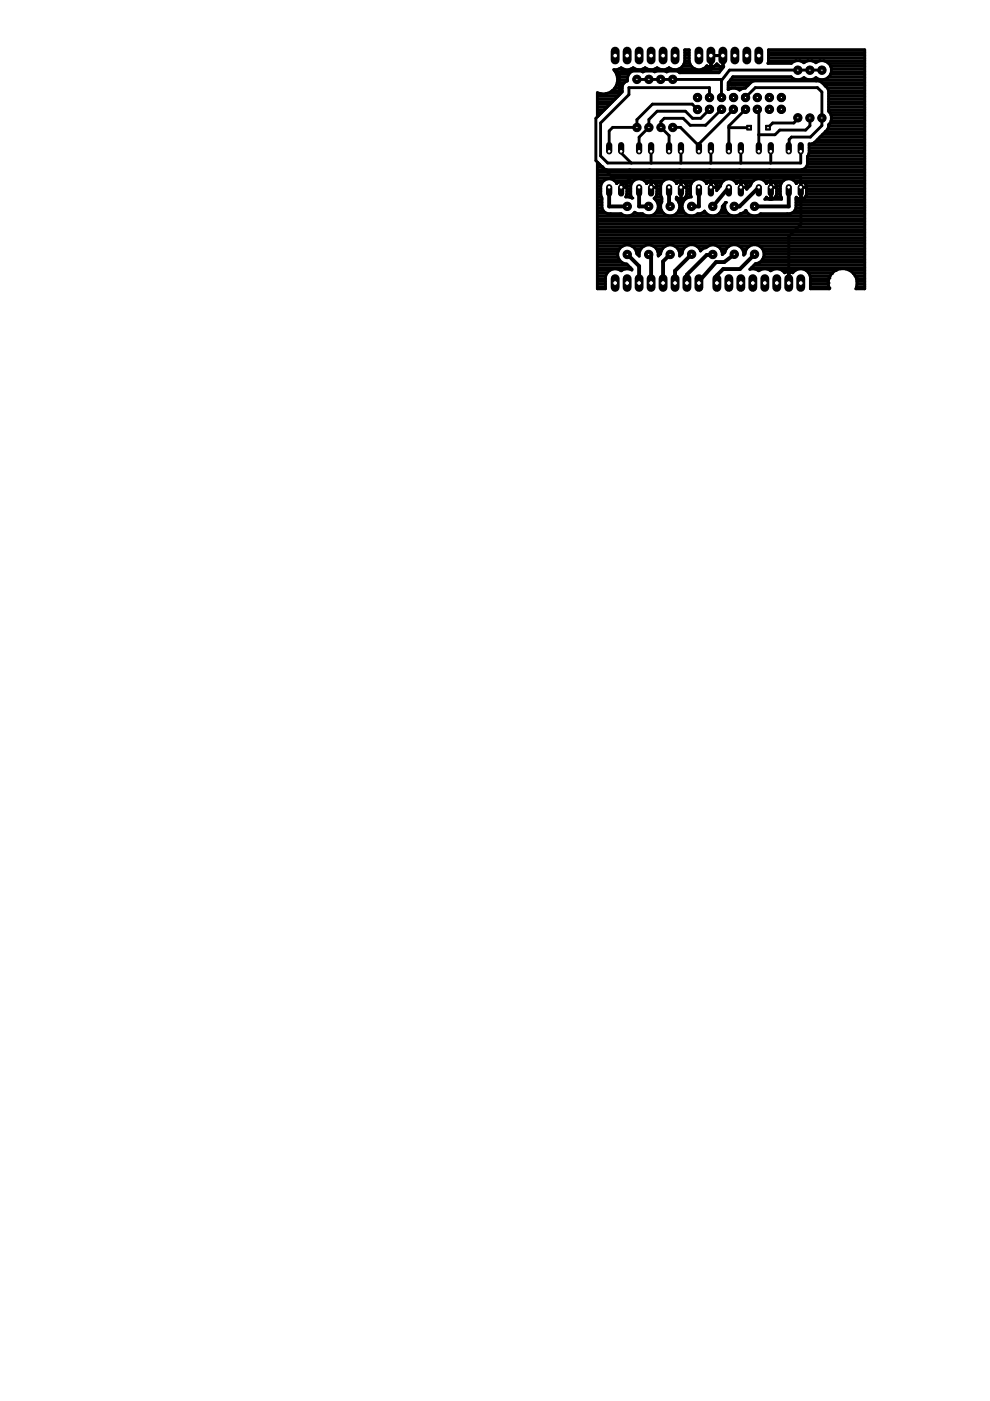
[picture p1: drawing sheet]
<svg xmlns="http://www.w3.org/2000/svg" width="210mm" height="297mm" viewBox="0 0 210 297" stroke-linecap="round" stroke-linejoin="round" font-family="sans-serif">
<g fill="#000" stroke="#000" stroke-width=".83">
<path d="M129.2 43.8h3.8zM129.2 39.7v4.1zM133 53.9l2.5 2.5zM135.5 39.7v4.1zM135.5 43.8h2zM142.1 53.9l-1.5 1.5zM141.9 39.7v4.1zM143.1 57.4l3.5-3.5zM145.6 58.2l4.2-4.1zM146.6 43.8h1.6zM151.8 55.6l-3.6 4.1zM148.2 39.7v4.1z"/>
<path d="M149.8 54.1h1.2zM154.5 39.7l-3.4 4.1zM151.8 55.6h1.8zM152 58.4l1.3-1.4zM153.3 57h3.6zM153.6 55.6l2.1-1.7zM155.7 43.8h1.1zM156.8 43.8l4.1-4.1zM156.9 57l3.1-3.1zM160 43.8h7.2zM167.2 39.7v4.1zM135.5 56.4v3.6z"/>
<path d="M138 54.4v5.6zM140.6 55.4v4.6zM143.1 57.4v2.6zM145.6 58.2v1.8zM148.2 59.7v.3zM152 58.4v1.6z"/>
</g>
<g fill="#000" stroke="#000" stroke-width=".61">
<path d="M126.7 19.6l.7 .3zM126.7 19.8h.4zM127.4 19.9h1zM128.4 19.9l1-.4zM128.6 19.8h3zM129.4 19.5l.9-.7zM129.8 19.2h2.1zM130.1 14.8h.7zM130.8 17.9l-.5 .9zM130.1 14.8l.2 .1zM130.3 18.7h1.6zM130.4 15.2h3.4z"/>
<path d="M130.7 18.1h1.3zM130.8 15.8h2.5zM131 16.8l-.2 1.1zM130.3 14.9l.5 .9zM130.8 14.8l.8-.3zM130.9 17.5h1.5zM130.9 16.4h2.2zM131 16.9h2zM130.8 15.8l.2 1zM131.2 14.6h1zM131.3 15.6l.5-.5zM131.7 14.4l-.1 .1z"/>
<path d="M131.7 14.4l.1 .1zM131.8 14.5l.7 .3zM131.8 15.1h18.9zM131.9 18.3v1.2zM126.7 24.7l5.2-5.2zM132.1 17.8l-.2 .5zM132.5 14.8h.9zM132.1 17.8l.4-.4zM133 16.4v.8zM132.5 17.4l.5-.2zM133.3 15.7l-.3 .7zM133.3 18.6h17.1z"/>
<path d="M133.4 14.8l.7-.3zM133.7 14.6h1zM133.9 15.1l-.6 .6zM134.1 14.5l.1-.1zM134.2 14.4l.1 .1zM134.3 14.5l.8 .3zM133.9 15.1l.7-.3zM135 16.8h2.6zM135.1 14.8h.8zM134.6 14.8h.8zM135.9 14.8l.8-.3zM135.4 14.8l.8 .3z"/>
<path d="M136.2 15.2h.2zM136.3 14.6h1zM136.2 15.1l.1 .2zM136.3 15.3l.2-.2zM136.7 14.5l.1-.1zM136.8 14.4l.1 .1zM136.9 14.5l.7 .3zM136.5 15.1l.7-.3zM137.6 16.8h2.5zM137.6 14.8h.8zM137.2 14.8h.8zM138.4 14.8l.8-.3z"/>
<path d="M138 14.8l.7 .3zM138.7 15.1l.1 .1zM138.8 14.6h1zM138.8 15.2l.2-.1zM139.3 14.4l-.1 .1zM139.3 14.4l.1 .1zM139.4 14.5l.8 .3zM139 15.1l.7-.3zM140.1 16.8h2.6zM140.2 14.8h.8zM139.7 14.8h.8zM141 14.8l.8-.3z"/>
<path d="M140.5 14.8l.7 .3zM141.3 15.2h.1zM141.2 15.1l.2 .2zM141.4 14.6h.9zM141.5 15.1l-.1 .2zM141.8 14.5l.1-.1zM141.9 14.4v.1zM141.9 14.5l.8 .3zM141.5 15.1l.7-.3zM142.7 16.8h10.3zM142.7 14.8h.8zM142.2 14.8h.8z"/>
<path d="M143.5 14.8l.8-.3zM143 14.8l.8 .3zM143.8 15.2h8.8zM143.9 14.6h3.5zM143.8 15.1l.3 .3zM144.9 13.9l-.6 .6zM144.7 14.1h1.9zM145.2 13.1l-.3 .8zM145 13.5h1.3zM145.2 10.6v2.5zM145.2 10.6h.9zM145.2 12.9h.9z"/>
<path d="M145.2 12.3h.9zM145.2 11.7h.9zM145.2 11.2h.9zM146.1 10.6v2.5zM146.1 13.1l.3 .8zM146.4 13.9l.6 .6zM147 14.5l.8 .3zM147.8 14.8h.8zM148.6 14.8l.7-.3zM149 14.6h4.1zM149.3 14.5l.6-.6zM149.8 14.1h.2z"/>
<path d="M149.9 14l.3 .1zM150.2 14.1l.2 .1zM150.4 14.2h.2zM150.4 18.6v2.1zM150.7 11.8h2.6zM150.7 11.8v3.3zM150.7 11.8v2.4zM150.7 14.2h.2zM150.7 11.8h1.5zM150.9 14.2h.2zM151.1 14.2l.2-.1zM151.3 14.1l.2-.1z"/>
<path d="M151.4 14.1h1.2zM151.5 14l.2-.1zM151.7 13.9l.2-.2zM152 13.5l-.1 .2zM152 13.5l.1 .2zM152.1 13.7l.2 .2zM152.2 11.8h1.1zM152.3 13.9l.2 .1zM144.1 15.4h8.3zM152.5 14l.2 .1zM152.7 14.1l.2 .1zM152.9 14.2h.3z"/>
<path d="M153 16.8v.3zM153 17.1v3.6zM154.7 14.9l-1.7 2.2zM153.3 11.8v2.4zM153.3 14.2h.1zM153.4 14.2l-1 1.2zM154.4 17.6v1.4zM155.4 16.3l-1 1.3zM154.4 18.7h3.6zM154.4 18.1h4.2zM154.4 17.5h4.8zM154.4 19l.2-.1z"/>
<path d="M154.7 14.9h14.5zM154.7 18.8h.2zM154.9 16.9h28.4zM154.9 18.8l.2-.1zM155.3 16.4h12.5zM155.4 16.3h12.3zM155.1 18.7h.8zM155.9 18.7l.3 .1zM156.3 18.8l.4 .2zM156.7 19l.1 .1zM156.9 19l-.1 .1zM156.9 19l.3-.1z"/>
<path d="M157.3 18.8l-.1 .1zM157.3 18.8h.1zM157.4 18.8l.3-.1zM157.7 18.7h.3zM158 18.7l.9-.9zM158.9 17.8l.4-.4zM159.3 17.4l.5-.2zM158 20.7l2.1-2.1zM162.9 13.1l-.1 .3zM162.9 10.6v2.5zM162.9 10.6h20.4zM162.9 12.9h5.8z"/>
<path d="M162.9 12.3h20.4zM162.9 11.7h20.4zM162.9 11.2h20.4zM167.7 16.3l.3 .3zM162.8 13.4h5zM168 16.6l.8 .3zM168 13.2l-.2 .2zM168.8 16.9h.8zM168 13.2l.8-.3zM169.2 14.9h2.5zM169.6 16.9l.7-.3zM168.8 12.9h.8z"/>
<path d="M169.6 12.9h1.7zM170.3 16.6l.2-.2zM169.6 12.9l.7 .3zM170.5 16.4l.1 .2zM170.3 13.2l.2 .1zM170.6 16.6l.7 .3zM170.6 13.2l-.1 .1zM171.3 16.9h.8zM170.6 13.2l.7-.3zM171.7 14.9h2.6zM172.1 16.9l.8-.3zM171.3 12.9h.8z"/>
<path d="M172.2 12.9h1.6zM172.9 16.6l.1-.2zM172.1 12.9l.8 .3zM173 16.4l.1 .2zM172.9 13.2l.1 .1zM159.8 17.2h13.2zM173.1 16.6l.8 .3zM173 13.3l.1-.1zM160.1 18.6h13.2zM173 17.2h.6zM173.9 16.9h.8zM173.1 13.2l.8-.3z"/>
<path d="M173.6 17.2l.5 .2zM174.3 17.5h9zM173.3 18.6l1 .9zM174.7 16.9l.7-.3zM173.9 12.9h.8zM174.7 12.9h8.6zM174.8 18.1h8.5zM174.1 17.4l1 .9zM175.4 16.6l.6-.6zM174.7 12.9l.7 .3zM175.4 18.7h7.9zM175.1 18.3l.4 .4z"/>
<path d="M175.6 16.4h7.7zM175.5 18.7l.2 .5zM175.7 19.8h7.6zM175.7 19.2h7.6zM175.7 13.5h7.6zM176.3 15.3l-.3 .7zM175.4 13.2l.6 .5zM176.1 15.8h7.2zM176.1 14.1h7.2zM176.3 14.5v.8zM176 13.7l.3 .8zM176.3 15.2h7z"/>
<path d="M176.3 14.6h7zM183.3 10.6v50.6zM131.3 20.1l-5 5zM126.3 25.1v9zM126.7 34.4l.9 1zM126.7 19.6v5.1zM126.7 39.5h.7zM126.7 38.9h.9zM126.7 38.3h1.4zM126.7 37.7h56.6zM126.7 37.1h56.6zM126.7 36.6h56.6z"/>
<path d="M126.7 36h1.9zM126.7 35.4h1zM126.7 34.8h.4zM126.7 24.4h.3zM126.7 23.9h.8zM126.7 23.3h1.4zM126.7 22.7h2zM126.7 22.1h2.6zM126.7 21.5h3.2zM126.7 21h3.7zM126.7 20.4h4.3zM127.3 33.1l1.5 1.5z"/>
<path d="M127.3 26.1l6-6zM127.3 26.1v7zM127.4 39.3v2.1zM127.6 35.4l.4 .4zM127.7 38.7l-.3 .6zM128 35.8l.6 .2zM128.1 38.2l-.4 .5zM128.6 36h5zM128.1 38.2l.7-.3zM128.8 34.6h5zM129.9 27l-.7 .8zM129.2 27.8v4.3z"/>
<path d="M128.8 37.9h.7zM126.3 34.1l3.5 3.5zM129.8 37.6h4zM129.9 27h5.1zM129.5 37.9l.7 .3zM130.3 38.3h4.1zM130.2 38.2l.5 .5zM130.7 38.7v.2zM130.9 38.8l-.1 .1zM130.9 38.8l.2-.2zM131.1 38.6h.1zM131.3 15.6v4.5z"/>
<path d="M131.2 38.6l.2-.1zM131.4 38.5h.2zM131.7 39.7h1.2zM131.7 38.5v1.2zM131.7 32.1v.3zM131.8 38.5h.2zM132 38.5l.2 .1zM132.2 38.6h.1zM132.3 38.6l.2 .2zM132.6 38.9h1.3zM132.5 38.8l.1 .1zM132.6 38.9l.1 .2z"/>
<path d="M132.7 39.1l.1 .1zM132.8 39.2l.1 .2zM132.9 39.5h.8zM132.9 39.4v.2zM133.3 18.6v1.5zM133.6 36h4.2zM133.7 39.3v2.1zM133.8 37.6l-2.1 2.1zM133.8 37.6h4.2zM131.7 32.4l2.1 2.2zM133.8 34.6h4.2zM134 38.7l-.3 .6z"/>
<path d="M134.5 38.2l-.5 .5zM135 25.4v1.6zM138.3 22.1l-3.3 3.3zM134.5 38.2l.6-.3zM135.5 29.1l2.1-2.1zM135.5 29.1v3zM135.1 37.9h.7zM135.8 37.9l.7 .3zM136.6 38.3h4.1zM136.5 38.2l.5 .5zM137 38.7l.1 .2zM137.1 38.9l.1-.1z"/>
<path d="M137.2 38.8l.2-.2zM137.6 25.3v1.7zM137.6 25.3l1.7-1.7zM137.4 38.6h.2zM137.8 36h6.3zM137.6 38.6l.2-.1zM137.8 38.5h.1zM138 37.6v2.1zM138 37.6h6.4zM138 38.5v1.2zM138 39.7h1.3zM138 32.1v2.5z"/>
<path d="M138 34.6h6.4zM138.1 38.5h.2zM138.3 22.1h8.5zM138.3 38.5l.2 .1zM138.5 38.6h.2zM138.7 38.6l.1 .2zM138.9 38.9h1.4zM138.8 38.8l.2 .1zM139 38.9l.1 .2zM139.1 39.1l.1 .1zM139.2 39.2v.2zM139.2 39.5h.9z"/>
<path d="M139.2 39.4l.1 .2zM139.3 23.6h6zM140.1 39.3v2.1zM140.1 25.8v1.2zM140.1 25.8l.7-.7zM140.3 38.7l-.2 .6zM140.8 25.1h4zM140.3 38.7l.5-.5zM140.8 38.2l.7-.3zM140.1 27l1.8 1.7zM141.9 28.7v3.4zM141.5 37.9h.7z"/>
<path d="M142.7 27h1.6zM142.2 37.9l.7 .3zM143 38.3h4.1zM142.9 38.2l.5 .5zM143.4 38.7v.2zM143.6 38.8l-.1 .1zM143.6 38.8l.1-.2zM143.7 38.6h.2zM144.1 36h6.4zM143.9 38.6l.2-.1zM144.3 27l3.9 3.9zM144.1 38.5h.2z"/>
<path d="M144.4 37.6v2.1zM144.4 37.6h6.3zM144.4 38.5v1.2zM144.4 32.1v2.5zM144.4 34.6h6.3zM144.4 39.7v2.5zM144.4 39.7h1.2zM144.5 38.5h.2zM144.8 25.1l1.5 1.5zM144.7 38.5l.2 .1zM144.9 38.6h.1zM145 38.6l.2 .2z"/>
<path d="M145.3 38.9h1.3zM145.2 38.8l.1 .1zM145.3 23.6l1.5 1.5zM145.3 38.9l.1 .2zM145.4 39.1l.1 .1zM145.5 39.2l.1 .2zM145.6 39.5h.8zM145.6 39.4v.2zM146.3 26.6h3.3zM146.4 39.3v2.1zM146.7 38.7l-.3 .6zM146.8 22.1l1.1 1.1z"/>
<path d="M146.8 25.1h1.8zM146.7 38.7l.5-.5zM147.2 38.2l.6-.3zM148.2 30.9v1.2zM148.2 30.5l7.3-7.3zM148.2 30.5v1.6zM147.8 37.9h.7zM150.4 23.2l-1.8 1.9zM148.5 37.9l.7 .3zM149.3 38.3h4.1zM149.6 26.6l3.4-3.4zM149.2 38.2l.5 .5z"/>
<path d="M149.7 38.7l.1 .2zM149.8 38.9l.1-.1zM149.9 38.8l.2-.2zM150.1 38.6h.2zM150.5 36h6.3zM150.3 38.6l.2-.1zM150.5 38.5h.1zM150.7 37.6v2.1zM150.7 37.6h6.4zM150.7 39.7h1.3zM150.7 38.5v1.2zM150.7 32.1v2.5z"/>
<path d="M150.7 34.6h6.4zM150.8 38.5h.2zM151 38.5l.2 .1zM151.2 38.6h.2zM151.4 38.6l.1 .2zM151.6 38.9h1.4zM151.5 38.8l.2 .1zM151.7 38.9l.1 .2zM151.8 39.1l.1 .1zM151.9 39.2v.2zM151.9 39.5h.9zM151.9 39.4l.1 .2z"/>
<path d="M152.8 39.5l-.8 .9zM153 38.7l-.2 .6zM153 38.7l.5-.5zM153.5 38.2l.7-.3zM154.5 26.7l3.5-3.5zM154.5 27.1v5zM154.5 26.7v.4zM154.5 27.1h4.3zM154.2 37.9h.7zM154.9 37.9l.7 .3zM155.6 38.3h4.2zM155.6 38.2l.4 .5z"/>
<path d="M156 38.7l.1 .2zM156.1 38.9l.2-.1zM156.3 38.8l.1-.2zM156.4 38.6h.2zM156.8 36h6.3zM156.6 38.6l.2-.1zM156.8 38.5h.2zM157.1 37.6v2.1zM157.1 37.6h6.3zM157.1 39.7h1.2zM157.1 38.5v1.2zM157.1 32.1v2.5z"/>
<path d="M157.1 34.6h6.3zM157.2 38.5h.2zM157.4 38.5l.1 .1zM157.5 38.6h.2zM157.7 38.6l.2 .2zM158 38.9h1.3zM157.9 38.8l.1 .1zM158 38.9l.1 .2zM158.1 39.1l.1 .1zM158.2 39.2l.1 .2zM158.3 39.5h.7zM158.3 39.4v.2z"/>
<path d="M159.1 39.3l-.8 .8zM159.4 38.7l-.3 .6zM159.4 38.7l.5-.5zM159.9 38.2l.6-.3zM160.6 23.2l.3 .3zM160.9 28.6v3.5zM160.9 23.5v5.1zM160.9 28.6h3.4zM160.5 37.9h.7zM161.2 37.9l.7 .3zM162 38.3h4.1zM161.9 38.2l.5 .5z"/>
<path d="M162.4 38.7l.1 .2zM162.6 38.8l-.1 .1zM162.6 38.8l.2-.2zM162.8 27.1l1-1zM162.8 38.6h.2zM163.1 36h7zM163 38.6l.1-.1zM163.1 38.5h.2zM163.4 37.6v2.1zM163.4 37.6h6.4zM163.4 39.7v2.5zM163.4 39.7h1.3z"/>
<path d="M163.4 38.5v1.2zM163.4 32.1v2.5zM163.4 34.6h6.4zM163.5 38.5h.2zM163.8 26.1h4.5zM163.7 38.5l.2 .1zM163.9 38.6h.2zM164.1 38.6l.1 .2zM164.3 28.6l1-1zM164.3 38.9h1.3zM164.2 38.8l.2 .1zM164.4 38.9l.1 .2z"/>
<path d="M164.5 39.1v.1zM164.5 39.2l.1 .2zM164.6 39.5h.9zM164.6 39.4l.1 .2zM165.3 27.6h5.5zM165.5 39.3v2.1zM165.7 38.7l-.2 .6zM166.2 38.2l-.5 .5zM166.2 38.2l.7-.3zM167.2 32.1l.1-.1zM167.3 29.6v2.4zM167.3 29.6l.5-.5z"/>
<path d="M166.9 37.9h.7zM167.8 29.1h4zM167.6 37.9l.6 .3zM168.3 26.1l.9-.9zM168.3 38.3h15zM168.2 38.2l.5 .5zM168.7 38.7l.1 .2zM169 38.8l-.2 .1zM169 38.8l.1-.2zM169.2 25v.2zM169.1 38.6h.2zM169.3 38.6l.2-.1z"/>
<path d="M169.5 38.5h.2zM169.8 37.6v2.1zM169.8 39.7v2.5zM169.8 39.7h1.2zM169.8 38.5v1.2zM169.8 32.1v2.5zM169.8 39.8v7.8zM170.1 36l.5-.2zM169.9 38.5h.2zM170.1 36h13.2zM170.1 38.5l.1 .1zM170.2 38.6h.2z"/>
<path d="M170.4 38.6l.2 .2zM170.6 35.8l.4-.4zM170.7 38.9h12.6zM170.6 38.8l.1 .1zM170.8 27.6l.9-.9zM170.7 38.9l.1 .2zM170.8 39.1l.1 .1zM170.9 35.4h12.4zM170.9 39.2l.1 .2zM171 39.5h12.3zM171.2 34.8l-.2 .6zM171 39.4v.2z"/>
<path d="M171.2 34.3v.5zM171.2 33.2v1.1zM171.2 33.2l.1-.1zM171.2 34.8h12.1zM171.2 34.2h12.1zM171.2 33.7h12.1zM171.6 32.4l-.3 .7zM171.3 33.1h12zM171.5 32.5h11.8zM171.6 30.5v1.9zM171.6 30.5h.5zM171.6 31.9h11.7z"/>
<path d="M171.6 31.4h11.7zM171.6 30.8h11.7zM171.7 25v1.7zM171.8 29.1l2.5-2.5zM172.1 30.5l.5-.2zM172.6 30.3l2.5-2.5zM172.7 30.2h10.6zM173.3 29.6h10zM173.8 29.1h9.5zM174.3 25v1.6zM174.3 19.5v5.5zM174.4 28.5h8.9z"/>
<path d="M175 27.9h8.3zM175.1 27.8l.4-.4zM175.7 26.9l-.2 .5zM175.5 27.3h7.8zM175.7 26.4v.5zM175.7 26.4l.3-.2zM175.7 19.2v4.4zM175.7 26.8h7.6zM175.7 23.3h7.6zM175.7 22.7h7.6zM175.7 22.1h7.6zM175.7 21.5h7.6z"/>
<path d="M175.7 21h7.6zM175.7 20.4h7.6zM175.9 23.9h7.4zM176 26.2h7.3zM176.3 25.4l-.3 .8zM175.7 23.6l.3 .3zM176.2 24.4h7.1zM176.2 25.6h7.1zM176.3 24.6v.8zM176 23.9l.3 .7zM176.3 25h7zM126.7 59.7h1.7z"/>
<path d="M126.7 59.1h1.7zM126.7 58.5h1.7zM126.7 57.9h2zM126.7 57.3h2.5zM126.7 56.8h7zM126.7 56.2h6.4zM126.7 55.6h5.1zM126.7 55h4.6zM126.7 54.5h4.3zM126.7 53.9h4.3zM126.7 53.3h4.4zM126.7 52.7h4.7z"/>
<path d="M126.7 52.2h5.4zM126.7 51.6h56.6zM126.7 51h56.6zM126.7 50.4h56.6zM126.7 49.8h56.6zM126.7 49.3h56.6zM126.7 48.7h56.6zM126.7 48.1h56.6zM126.7 47.5h56.6zM126.7 46.9h56.6zM126.7 46.4h56.6zM126.7 45.8h56.6z"/>
<path d="M126.7 45.2h2zM126.7 44.6h1.2zM126.7 44.1h.9zM126.7 43.5h.9zM126.7 42.9h.9zM126.7 42.3h.9zM126.7 41.8h.8zM126.7 41.2h.7zM126.7 40.6h.7zM126.7 40h.7zM127.4 41.4l.2 .6zM127.6 42v2.1z"/>
<path d="M127.6 44.1l.3 .5zM127.9 44.6l.4 .5zM128.3 45.1l.6 .2zM128.4 58.7v2.5zM128.7 57.9l-.3 .8zM128.9 45.3h.6zM129.3 57.3l-.6 .6zM129.5 45.3h2.2zM129.3 57.3l.7-.3zM130 57h.8zM131 53.6v.8zM131 54.4l.3 .7z"/>
<path d="M131.3 52.8l-.3 .8zM131.3 55.1l.6 .5zM130.8 57l.8 .3zM131.6 57.3h.2zM131.6 57.3l.1 .1zM131.7 45.3l.2 .2zM131.7 57.4l.1-.1zM131.3 52.8l.6-.5zM131.9 55.6l.7 .4zM131.9 45.5l.7 .3zM131.8 57.3l.7-.3zM131.9 52.3l.7-.4z"/>
<path d="M132.6 56h.3zM132.6 45.8h.8zM132.7 41.7v.1zM132.8 41.5l-.1 .2zM132.9 41.3l-.1 .2zM132.9 56l1.1 1.1zM132.9 41.1v.2zM132.9 39.7v1.4zM132.9 41.2h.8zM132.9 40.6h.8zM132.9 40h.8zM132.5 57h.9z"/>
<path d="M132.6 51.9h.8zM132.7 41.8h.7zM133.4 45.8l.7-.3zM133.4 41.8h.5zM133.7 41.4l.3 .6zM133.9 52.2h2.7zM134 57.1v.2zM133.4 57l.6 .3zM133.4 41.8l.6 .2zM133.4 51.9l.7 .4zM134.6 45l-.5 .5zM134.4 45.2h.6z"/>
<path d="M134.6 52.7h1.3zM134.6 45.1l.6 .2zM134.1 52.3l.6 .5zM134.9 53.3h.7zM135 53.6v.2zM134.7 52.8l.3 .8zM135.1 53.9h.4zM135.2 45.3h.6zM135.5 53.6v.7zM135 53.8l.5 .5zM135.8 45.3h.4zM135.8 52.8l-.3 .8z"/>
<path d="M136.2 45.3l.2 .2zM136.4 52.3l-.6 .5zM136.4 45.5l.7 .3zM136.4 52.3l.7-.4zM137.1 45.8h.8zM137.1 51.9h.8zM137.9 45.8l.8-.3zM137.5 53.9l.5 .5zM138.4 52.2h2.8zM137.9 51.9l.8 .4zM139.2 44.9l-.5 .6zM138.7 42.1l.1-.1z"/>
<path d="M138.8 42l.2-.2zM138.9 45.2h1.8zM139 42.3h1.3zM139.1 41.7l-.1 .1zM139 41.8h1.2zM139.2 41.5l-.1 .2zM139.1 52.7h1.4zM139.2 41.3v.2zM138.7 52.3l.5 .5zM139.5 44.2l-.3 .7zM138.7 42.1l.5 .5zM139.3 41.1l-.1 .2z"/>
<path d="M139.3 39.7v1.4zM139.3 41.2h.8zM139.3 40.6h.8zM139.3 40h.8zM139.3 44.6h1zM139.4 42.9h.9zM139.4 53.3h.8zM139.5 53.6v.5zM139.2 52.8l.3 .8zM139.5 43.4v.8zM139.2 42.6l.3 .8zM139.5 53.9h.5z"/>
<path d="M139.5 44.1h.6zM139.5 43.5h.6zM139.6 54.1v.2zM140.1 53.6v.2zM140.1 53.8l-.5 .5zM140.1 41.4l.2 .6zM140.1 43.4v.8zM140.1 44.2l.3 .7zM140.3 42v.8zM140.3 42.8l-.2 .6zM140.4 52.8l-.3 .8zM140.4 44.9l.5 .6z"/>
<path d="M140.9 52.3l-.5 .5zM140.9 45.5l.8 .3zM140.9 52.3l.8-.4zM141.7 45.8h.8zM141.9 43.8h.2zM141.7 51.9h.8zM142.5 45.8l.7-.3zM143 52.2h2.6zM142.5 51.9l.7 .4zM143.8 44.9l-.6 .6zM143.4 42v.2zM143.4 41.8v.2z"/>
<path d="M143.5 41.8l.1 .2zM143.5 45.2h1.8zM143.5 42.3h1.7zM143.6 42l.1 .1zM143.7 52.7h1.3zM143.7 42.1h.2zM143.2 52.3l.6 .5zM144.1 44.2l-.3 .7zM143.4 42.2l.4 .4zM143.9 44.6h.9zM143.9 42.1l.2 .1zM143.9 42.9h.9z"/>
<path d="M144 53.3h.7zM144.1 53.6v.7zM143.8 52.8l.3 .8zM144.1 43.4v.8zM143.8 42.6l.3 .8zM144.1 42.2h.2zM144.1 53.9h.4zM144.1 44.1h.5zM144.1 43.5h.5zM144.5 42.2h.2zM144.6 53.5v.3zM144.6 53.8l-.5 .5z"/>
<path d="M144.6 43.4v.8zM144.6 44.2l.3 .7zM144.7 42.2l.2-.1zM144.9 42.1h.1zM144.9 52.8l-.3 .7zM144.9 42.6l-.3 .8zM144.9 44.9l.6 .6zM145 42.1l.2-.1zM145.2 42l.1-.2zM145.4 41.7l-.1 .1zM145.3 41.8h.9zM145.5 41.5l-.1 .2z"/>
<path d="M145.5 52.2l-.6 .6zM145.5 42.1l-.6 .5zM145.5 45.5l.7 .3zM145.6 41.3l-.1 .2zM145.6 41.1v.2zM145.6 39.7v1.4zM145.6 41.2h.8zM145.6 40.6h.8zM145.6 40h.8zM145.5 52.2l.7-.3zM145.5 42.1l.7-.3zM146.2 45.8h.8z"/>
<path d="M146.4 41.4l.2 .4zM146.2 41.8h.4zM146.2 51.9h.8zM147 45.8l.8-.3zM147.7 52.2h2.5zM147 51.9l.8 .3zM147.8 45.5l.1-.2zM147.9 45.3h.6zM148.3 52.7h.8zM147.8 52.2l.5 .6zM148.5 45.3l.6-.2zM148.3 52.8l.2 .4z"/>
<path d="M148.7 45.2h1.1zM149 52.8l-.5 .4zM149.1 45.1l.3-.4zM149.4 44.7v.2zM149.4 44.9l.6 .6zM149 52.8l.5-.3zM149.5 52.5h.2zM149.7 52.5l.3-.2zM150 45.5l.7 .3zM150 52.3l.7-.4zM150.7 45.8h.8zM151 54.1l.1-.1z"/>
<path d="M150.7 51.9h.8zM151.5 45.8l.8-.3zM152 39.7v.7zM152 40h.3zM152 52.2h2.7zM151.5 51.9l.8 .4zM152.3 45.5l.5-.6zM152.5 45.2h1.8zM152.7 52.7h1.3zM152.3 52.3l.5 .5zM153.1 44.2l-.3 .7zM152.9 44.6h1z"/>
<path d="M153 53.3h.8zM153.1 53.6v.4zM152.8 52.8l.3 .8zM153.1 43.8v.4zM153.9 42.9l-.8 .9zM153.1 44.1h.6zM153.4 43.5h.3zM153.1 54l.6-.4zM153.7 43.4v.8zM153.7 44.2l.3 .7zM153.9 42.9l-.2 .5zM154 52.8l-.3 .7z"/>
<path d="M154 44.9l.5 .6zM154.5 52.2l-.5 .6zM154.5 45.5l.8 .3zM154.5 52.2l.8-.3zM155.3 45.8h.8zM155.3 51.9h.8zM156.1 45.8l.7-.3zM156.7 52.2h2.3zM156.1 51.9l.7 .3zM157 45.3l-.2 .2zM157 45.3h.1zM157.1 45.3l.6-.2z"/>
<path d="M157.3 45.2h1.3zM157.4 52.7h.9zM156.8 52.2l.6 .6zM157.6 53.3h.4zM157.7 45.1l.5-.5zM157.7 53.5v.6zM157.4 52.8l.3 .7zM157.7 53.9h.2zM158 53.5v.3zM158 53.8l-.3 .3zM158.2 44.6l.1 .3zM158.3 52.8l-.3 .7z"/>
<path d="M158.3 44.9l.5 .6zM158.3 39.7v.4zM158.8 52.2l-.5 .6zM158.8 45.5l.8 .3zM160.2 55.9l-1.2 1.2zM159 57.1l.2-.1zM159.3 56.8h24zM158.8 52.2l.8-.3zM159.6 45.8h.8zM159.9 56.2h23.4zM159.2 57h.8zM160.2 55.9h.2z"/>
<path d="M160.4 55.9l.7-.3zM159.6 51.9h.8zM160.4 45.8l.7-.3zM160 57l.8 .3zM160.8 57.3h.2zM160.8 57.3l.1 .1zM161 57.3l-.1 .1zM161 52.2h22.3zM161.1 55.6h22.2zM161.7 55l-.6 .6zM160.4 51.9l.7 .3zM161.3 45.3l-.2 .2z"/>
<path d="M161.3 45.3h5.6zM161.6 52.7h21.7zM162 54.3l-.3 .7zM161.1 52.2l.6 .6zM161.7 55h21.6zM161 57.3l.8-.3zM161.9 53.3h21.4zM161.9 54.5h21.4zM162 53.5v.8zM161.7 52.8l.3 .7zM162 53.9h21.3zM162.2 42.2l.2-.2z"/>
<path d="M162.5 41.8l-.1 .2zM162.5 41.8l.1 .2zM161.8 57h.8zM162.6 42l.2 .1zM162.8 42.1h.2zM163 42.1l.1 .1zM163.1 42.2h.2zM162.6 57l.7 .3zM163.3 57.3h.2zM163.3 57.3l.1 .1zM163.4 57.4l.1-.1zM163.5 42.2h.2z"/>
<path d="M163.7 42.2l.2-.1zM163.9 42.1h.2zM164.1 42.1l.1-.1zM164.2 42l.2-.2zM163.5 57.3l.8-.3zM164.5 41.7l-.1 .1zM164.4 41.8h1.2zM164.5 41.5v.2zM164.6 41.3l-.1 .2zM164.7 41.1l-.1 .2zM164.6 41.2h.9zM164.7 39.7v1.4z"/>
<path d="M164.7 40.6h.8zM164.7 40h.8zM164.3 57h.8zM165.5 41.4l.2 .6zM165.7 42v.2zM162.2 42.2h3.5zM165.1 57l.8 .3zM165.9 57.3h2.7zM165.9 57.3l.5 .5zM166.5 57.8l.2-.1zM166.7 57.7l.2-.1zM166.9 45.3h.6z"/>
<path d="M166.9 57.6h.2zM167.2 57.6v2.4zM167.1 57.6h.1zM167.2 50.1v9.9zM167.5 45.3l.6-.2zM167.3 57.6h.3zM167.7 45.2h15.6zM167.6 57.6l.2 .1zM167.8 57.7l.2 .1zM168.5 44.6l-.4 .5zM168.8 44.1l-.3 .5zM168.5 44.6h14.8z"/>
<path d="M168.6 57.3l-.5 .5zM168.8 42v2.1zM168.8 41.8v.2zM168.8 44.1h14.5zM168.8 43.5h14.5zM168.8 42.9h14.5zM168.8 42.3h14.5zM168.8 41.8l.2 .2zM169 42l.1 .1zM169.1 42.1h.2zM169.3 42.1l.2 .1zM168.6 57.3l.8-.3z"/>
<path d="M169.5 42.2h.2zM167.2 50.1l2.6-2.5zM169.9 42.2h.2zM170.1 42.2l.1-.1zM169.4 57h.8zM170.2 42.1h.2zM170.4 42.1l.2-.1zM170.6 42l.1-.2zM170.8 41.7l-.1 .1zM170.7 41.8h12.6zM170.9 41.5l-.1 .2zM171 41.3l-.1 .2z"/>
<path d="M170.2 57l.7 .3zM171 41.1v.2zM171 57.3h6.1zM171 39.7v1.4zM171 41.2h12.3zM171 40.6h12.3zM171 40h12.3zM170.9 57.3l.6 .6zM171.5 57.9h4.9zM171.8 58.5h4.2zM171.5 57.9l.3 .8zM171.8 59.7h3.8z"/>
<path d="M171.8 59.1h3.9zM175.8 58.9l-.2 1.1zM176.3 58l-.5 .9zM176.3 58l.8-.7zM177.1 57.3l1-.3zM178.1 57h1.1zM179.2 57l1 .3zM180.2 57.3h3.1zM180.9 57.9h2.4zM180.2 57.3l.8 .7zM181.3 58.5h2zM181 58l.6 .9z"/>
<path d="M181.6 59.1h1.7zM181.7 59.7h1.6zM126.7 34.4v26.8zM126.7 60.8h1.7zM126.7 60.2h1.7zM126.7 61.2h1.7zM171.8 58.7v2.5zM171.8 60.8h3.9zM171.8 60.2h3.8zM175.6 60l.2 1.1zM175.8 61.1v.1zM171.8 61.2h4z"/>
<path d="M181.6 61.1l-.1 .1zM181.7 60l-.1 1.1zM181.6 60.8h1.7zM181.7 60.2h1.6zM181.6 58.9l.1 1.1zM181.5 61.2h1.8z"/>
</g>
<g fill="#000">
<circle cx="127.4" cy="19.9" r=".31"/>
<circle cx="128.4" cy="19.9" r=".31"/>
<circle cx="129.4" cy="19.5" r=".31"/>
<circle cx="130.3" cy="14.9" r=".31"/>
<circle cx="130.3" cy="18.8" r=".31"/>
<circle cx="130.8" cy="15.8" r=".31"/>
<circle cx="130.8" cy="17.9" r=".31"/>
<circle cx="150.7" cy="11.8" r=".31"/>
<circle cx="150.7" cy="12.3" r=".31"/>
<circle cx="150.7" cy="13.5" r=".31"/>
<circle cx="150.7" cy="12.9" r=".31"/>
<circle cx="150.7" cy="14.1" r=".31"/>
<circle cx="153.3" cy="12.9" r=".31"/>
<circle cx="153.3" cy="12.3" r=".31"/>
<circle cx="153.3" cy="11.8" r=".31"/>
<circle cx="153.3" cy="14.1" r=".31"/>
<circle cx="153.3" cy="13.5" r=".31"/>
<circle cx="175.1" cy="18.3" r=".31"/>
<circle cx="127.6" cy="35.4" r=".31"/>
<circle cx="131.7" cy="39.7" r=".31"/>
<circle cx="131.7" cy="38.9" r=".31"/>
<circle cx="131.7" cy="39.5" r=".31"/>
<circle cx="138" cy="39.7" r=".31"/>
<circle cx="138" cy="38.9" r=".31"/>
<circle cx="138" cy="39.5" r=".31"/>
<circle cx="144.4" cy="39.7" r=".31"/>
<circle cx="150.7" cy="38.9" r=".31"/>
<circle cx="150.7" cy="39.7" r=".31"/>
<circle cx="150.7" cy="39.5" r=".31"/>
<circle cx="157.1" cy="39.7" r=".31"/>
<circle cx="157.1" cy="38.9" r=".31"/>
<circle cx="157.1" cy="39.5" r=".31"/>
<circle cx="163.4" cy="39.5" r=".31"/>
<circle cx="163.4" cy="38.9" r=".31"/>
<circle cx="163.4" cy="39.7" r=".31"/>
<circle cx="169.8" cy="39.7" r=".31"/>
<circle cx="169.8" cy="39.5" r=".31"/>
<circle cx="169.8" cy="38.9" r=".31"/>
<circle cx="171.7" cy="25" r=".31"/>
<circle cx="134" cy="42" r=".31"/>
<circle cx="153.9" cy="42.9" r=".31"/>
<circle cx="163.4" cy="41.8" r=".31"/>
<circle cx="163.4" cy="41.2" r=".31"/>
<circle cx="163.4" cy="40" r=".31"/>
<circle cx="163.4" cy="40.6" r=".31"/>
<circle cx="167.2" cy="59.1" r=".31"/>
<circle cx="167.2" cy="57.9" r=".31"/>
<circle cx="167.2" cy="59.7" r=".31"/>
<circle cx="167.2" cy="58.5" r=".31"/>
<circle cx="169.8" cy="40.6" r=".31"/>
<circle cx="169.8" cy="40" r=".31"/>
<circle cx="169.8" cy="41.8" r=".31"/>
<circle cx="169.8" cy="41.2" r=".31"/>
<circle cx="175.8" cy="58.9" r=".31"/>
<circle cx="176.3" cy="58" r=".31"/>
<circle cx="177.1" cy="57.3" r=".31"/>
<circle cx="178.1" cy="57" r=".31"/>
<circle cx="179.2" cy="57" r=".31"/>
<circle cx="180.2" cy="57.3" r=".31"/>
<circle cx="181" cy="58" r=".31"/>
<circle cx="181.6" cy="58.9" r=".31"/>
<circle cx="167.2" cy="60" r=".31"/>
<circle cx="175.6" cy="60" r=".31"/>
<circle cx="175.8" cy="61.1" r=".31"/>
<circle cx="181.6" cy="61.1" r=".31"/>
</g>
<path d="M160.9 10.8v1.9z" fill="#000" stroke="#000" stroke-width="1.9"/>
<circle cx="160.9" cy="11.8" r=".51" fill="#fff" stroke="#000" stroke-width=".21"/>
<path d="M158.3 10.8v1.9z" fill="#000" stroke="#000" stroke-width="1.9"/>
<circle cx="158.3" cy="11.8" r=".51" fill="#fff" stroke="#000" stroke-width=".21"/>
<path d="M155.8 10.8v1.9z" fill="#000" stroke="#000" stroke-width="1.9"/>
<circle cx="155.8" cy="11.8" r=".51" fill="#fff" stroke="#000" stroke-width=".21"/>
<path d="M153.3 10.8v1.9z" fill="#000" stroke="#000" stroke-width="1.9"/>
<circle cx="153.3" cy="11.8" r=".51" fill="#fff" stroke="#000" stroke-width=".21"/>
<path d="M150.7 10.8v1.9z" fill="#000" stroke="#000" stroke-width="1.9"/>
<circle cx="150.7" cy="11.8" r=".51" fill="#fff" stroke="#000" stroke-width=".21"/>
<path d="M148.2 10.8v1.9z" fill="#000" stroke="#000" stroke-width="1.9"/>
<circle cx="148.2" cy="11.8" r=".51" fill="#fff" stroke="#000" stroke-width=".21"/>
<path d="M143.1 10.8v1.9z" fill="#000" stroke="#000" stroke-width="1.9"/>
<circle cx="143.1" cy="11.8" r=".51" fill="#fff" stroke="#000" stroke-width=".21"/>
<path d="M140.6 10.8v1.9z" fill="#000" stroke="#000" stroke-width="1.9"/>
<circle cx="140.6" cy="11.8" r=".51" fill="#fff" stroke="#000" stroke-width=".21"/>
<path d="M138 10.8v1.9z" fill="#000" stroke="#000" stroke-width="1.9"/>
<circle cx="138" cy="11.8" r=".51" fill="#fff" stroke="#000" stroke-width=".21"/>
<path d="M135.5 10.8v1.9z" fill="#000" stroke="#000" stroke-width="1.9"/>
<circle cx="135.5" cy="11.8" r=".51" fill="#fff" stroke="#000" stroke-width=".21"/>
<path d="M133 10.8v1.9z" fill="#000" stroke="#000" stroke-width="1.9"/>
<circle cx="133" cy="11.8" r=".51" fill="#fff" stroke="#000" stroke-width=".21"/>
<path d="M130.4 10.8v1.9z" fill="#000" stroke="#000" stroke-width="1.9"/>
<circle cx="130.4" cy="11.8" r=".51" fill="#fff" stroke="#000" stroke-width=".21"/>
<path d="M130.4 59.1v1.8z" fill="#000" stroke="#000" stroke-width="1.9"/>
<circle cx="130.4" cy="60" r=".51" fill="#fff" stroke="#000" stroke-width=".21"/>
<path d="M133 59.1v1.8z" fill="#000" stroke="#000" stroke-width="1.9"/>
<circle cx="133" cy="60" r=".51" fill="#fff" stroke="#000" stroke-width=".21"/>
<path d="M135.5 59.1v1.8z" fill="#000" stroke="#000" stroke-width="1.9"/>
<circle cx="135.5" cy="60" r=".51" fill="#fff" stroke="#000" stroke-width=".21"/>
<path d="M138 59.1v1.8z" fill="#000" stroke="#000" stroke-width="1.9"/>
<circle cx="138" cy="60" r=".51" fill="#fff" stroke="#000" stroke-width=".21"/>
<path d="M140.6 59.1v1.8z" fill="#000" stroke="#000" stroke-width="1.9"/>
<circle cx="140.6" cy="60" r=".51" fill="#fff" stroke="#000" stroke-width=".21"/>
<path d="M143.1 59.1v1.8z" fill="#000" stroke="#000" stroke-width="1.9"/>
<circle cx="143.1" cy="60" r=".51" fill="#fff" stroke="#000" stroke-width=".21"/>
<path d="M145.6 59.1v1.8z" fill="#000" stroke="#000" stroke-width="1.9"/>
<circle cx="145.6" cy="60" r=".51" fill="#fff" stroke="#000" stroke-width=".21"/>
<path d="M148.2 59.1v1.8z" fill="#000" stroke="#000" stroke-width="1.9"/>
<circle cx="148.2" cy="60" r=".51" fill="#fff" stroke="#000" stroke-width=".21"/>
<path d="M152 59.1v1.8z" fill="#000" stroke="#000" stroke-width="1.9"/>
<circle cx="152" cy="60" r=".51" fill="#fff" stroke="#000" stroke-width=".21"/>
<path d="M154.5 59.1v1.8z" fill="#000" stroke="#000" stroke-width="1.9"/>
<circle cx="154.5" cy="60" r=".51" fill="#fff" stroke="#000" stroke-width=".21"/>
<path d="M157.1 59.1v1.8z" fill="#000" stroke="#000" stroke-width="1.9"/>
<circle cx="157.1" cy="60" r=".51" fill="#fff" stroke="#000" stroke-width=".21"/>
<path d="M159.6 59.1v1.8z" fill="#000" stroke="#000" stroke-width="1.9"/>
<circle cx="159.6" cy="60" r=".51" fill="#fff" stroke="#000" stroke-width=".21"/>
<path d="M162.2 59.1v1.8z" fill="#000" stroke="#000" stroke-width="1.9"/>
<circle cx="162.2" cy="60" r=".51" fill="#fff" stroke="#000" stroke-width=".21"/>
<path d="M164.7 59.1v1.8z" fill="#000" stroke="#000" stroke-width="1.9"/>
<circle cx="164.7" cy="60" r=".51" fill="#fff" stroke="#000" stroke-width=".21"/>
<path d="M167.2 59.1v1.8z" fill="#000" stroke="#000" stroke-width="1.9"/>
<circle cx="167.2" cy="60" r=".51" fill="#fff" stroke="#000" stroke-width=".21"/>
<path d="M169.8 59.1v1.8z" fill="#000" stroke="#000" stroke-width="1.9"/>
<circle cx="169.8" cy="60" r=".51" fill="#fff" stroke="#000" stroke-width=".21"/>
<circle cx="133" cy="53.9" r=".71" fill="#000" stroke="#000" stroke-width=".21"/>
<circle cx="133" cy="53.9" r=".4" fill="#fff" stroke="#000" stroke-width=".21"/>
<circle cx="133" cy="43.8" r=".71" fill="#000" stroke="#000" stroke-width=".21"/>
<circle cx="133" cy="43.8" r=".4" fill="#fff" stroke="#000" stroke-width=".21"/>
<circle cx="137.5" cy="53.9" r=".71" fill="#000" stroke="#000" stroke-width=".21"/>
<circle cx="137.5" cy="53.9" r=".4" fill="#fff" stroke="#000" stroke-width=".21"/>
<circle cx="137.5" cy="43.8" r=".71" fill="#000" stroke="#000" stroke-width=".21"/>
<circle cx="137.5" cy="43.8" r=".4" fill="#fff" stroke="#000" stroke-width=".21"/>
<circle cx="142.1" cy="53.9" r=".71" fill="#000" stroke="#000" stroke-width=".21"/>
<circle cx="142.1" cy="53.9" r=".4" fill="#fff" stroke="#000" stroke-width=".21"/>
<circle cx="142.1" cy="43.8" r=".71" fill="#000" stroke="#000" stroke-width=".21"/>
<circle cx="142.1" cy="43.8" r=".4" fill="#fff" stroke="#000" stroke-width=".21"/>
<circle cx="146.6" cy="53.9" r=".71" fill="#000" stroke="#000" stroke-width=".21"/>
<circle cx="146.6" cy="53.9" r=".4" fill="#fff" stroke="#000" stroke-width=".21"/>
<circle cx="146.6" cy="43.8" r=".71" fill="#000" stroke="#000" stroke-width=".21"/>
<circle cx="146.6" cy="43.8" r=".4" fill="#fff" stroke="#000" stroke-width=".21"/>
<circle cx="151.1" cy="53.9" r=".71" fill="#000" stroke="#000" stroke-width=".21"/>
<circle cx="151.1" cy="53.9" r=".4" fill="#fff" stroke="#000" stroke-width=".21"/>
<circle cx="151.1" cy="43.8" r=".71" fill="#000" stroke="#000" stroke-width=".21"/>
<circle cx="151.1" cy="43.8" r=".4" fill="#fff" stroke="#000" stroke-width=".21"/>
<circle cx="155.7" cy="53.9" r=".71" fill="#000" stroke="#000" stroke-width=".21"/>
<circle cx="155.7" cy="53.9" r=".4" fill="#fff" stroke="#000" stroke-width=".21"/>
<circle cx="155.7" cy="43.8" r=".71" fill="#000" stroke="#000" stroke-width=".21"/>
<circle cx="155.7" cy="43.8" r=".4" fill="#fff" stroke="#000" stroke-width=".21"/>
<circle cx="160" cy="53.9" r=".71" fill="#000" stroke="#000" stroke-width=".21"/>
<circle cx="160" cy="53.9" r=".4" fill="#fff" stroke="#000" stroke-width=".21"/>
<circle cx="160" cy="43.8" r=".71" fill="#000" stroke="#000" stroke-width=".21"/>
<circle cx="160" cy="43.8" r=".4" fill="#fff" stroke="#000" stroke-width=".21"/>
<path d="M129.2 39.7v1.3z" fill="#000" stroke="#000" stroke-width="1.3"/>
<circle cx="129.2" cy="39.7" r=".4" fill="#fff" stroke="#000" stroke-width=".21"/>
<path d="M131.7 39.7v1.3z" fill="#000" stroke="#000" stroke-width="1.3"/>
<circle cx="131.7" cy="39.7" r=".4" fill="#fff" stroke="#000" stroke-width=".21"/>
<path d="M131.7 30.8v1.3z" fill="#000" stroke="#000" stroke-width="1.3"/>
<circle cx="131.7" cy="32.1" r=".4" fill="#fff" stroke="#000" stroke-width=".21"/>
<path d="M129.2 30.8v1.3z" fill="#000" stroke="#000" stroke-width="1.3"/>
<circle cx="129.2" cy="32.1" r=".4" fill="#fff" stroke="#000" stroke-width=".21"/>
<path d="M135.5 39.7v1.3z" fill="#000" stroke="#000" stroke-width="1.3"/>
<circle cx="135.5" cy="39.7" r=".4" fill="#fff" stroke="#000" stroke-width=".21"/>
<path d="M138 39.7v1.3z" fill="#000" stroke="#000" stroke-width="1.3"/>
<circle cx="138" cy="39.7" r=".4" fill="#fff" stroke="#000" stroke-width=".21"/>
<path d="M138 30.8v1.3z" fill="#000" stroke="#000" stroke-width="1.3"/>
<circle cx="138" cy="32.1" r=".4" fill="#fff" stroke="#000" stroke-width=".21"/>
<path d="M135.5 30.8v1.3z" fill="#000" stroke="#000" stroke-width="1.3"/>
<circle cx="135.5" cy="32.1" r=".4" fill="#fff" stroke="#000" stroke-width=".21"/>
<path d="M141.9 39.7v1.3z" fill="#000" stroke="#000" stroke-width="1.3"/>
<circle cx="141.9" cy="39.7" r=".4" fill="#fff" stroke="#000" stroke-width=".21"/>
<path d="M144.4 39.7v1.3z" fill="#000" stroke="#000" stroke-width="1.3"/>
<circle cx="144.4" cy="39.7" r=".4" fill="#fff" stroke="#000" stroke-width=".21"/>
<path d="M144.4 30.8v1.3z" fill="#000" stroke="#000" stroke-width="1.3"/>
<circle cx="144.4" cy="32.1" r=".4" fill="#fff" stroke="#000" stroke-width=".21"/>
<path d="M141.9 30.8v1.3z" fill="#000" stroke="#000" stroke-width="1.3"/>
<circle cx="141.9" cy="32.1" r=".4" fill="#fff" stroke="#000" stroke-width=".21"/>
<path d="M148.2 39.7v1.3z" fill="#000" stroke="#000" stroke-width="1.3"/>
<circle cx="148.2" cy="39.7" r=".4" fill="#fff" stroke="#000" stroke-width=".21"/>
<path d="M150.7 39.7v1.3z" fill="#000" stroke="#000" stroke-width="1.3"/>
<circle cx="150.7" cy="39.7" r=".4" fill="#fff" stroke="#000" stroke-width=".21"/>
<path d="M150.7 30.8v1.3z" fill="#000" stroke="#000" stroke-width="1.3"/>
<circle cx="150.7" cy="32.1" r=".4" fill="#fff" stroke="#000" stroke-width=".21"/>
<path d="M148.2 30.8v1.3z" fill="#000" stroke="#000" stroke-width="1.3"/>
<circle cx="148.2" cy="32.1" r=".4" fill="#fff" stroke="#000" stroke-width=".21"/>
<path d="M154.5 39.7v1.3z" fill="#000" stroke="#000" stroke-width="1.3"/>
<circle cx="154.5" cy="39.7" r=".4" fill="#fff" stroke="#000" stroke-width=".21"/>
<path d="M157.1 39.7v1.3z" fill="#000" stroke="#000" stroke-width="1.3"/>
<circle cx="157.1" cy="39.7" r=".4" fill="#fff" stroke="#000" stroke-width=".21"/>
<path d="M157.1 30.8v1.3z" fill="#000" stroke="#000" stroke-width="1.3"/>
<circle cx="157.1" cy="32.1" r=".4" fill="#fff" stroke="#000" stroke-width=".21"/>
<path d="M154.5 30.8v1.3z" fill="#000" stroke="#000" stroke-width="1.3"/>
<circle cx="154.5" cy="32.1" r=".4" fill="#fff" stroke="#000" stroke-width=".21"/>
<path d="M160.9 39.7v1.3z" fill="#000" stroke="#000" stroke-width="1.3"/>
<circle cx="160.9" cy="39.7" r=".4" fill="#fff" stroke="#000" stroke-width=".21"/>
<path d="M163.4 39.7v1.3z" fill="#000" stroke="#000" stroke-width="1.3"/>
<circle cx="163.4" cy="39.7" r=".4" fill="#fff" stroke="#000" stroke-width=".21"/>
<path d="M163.4 30.8v1.3z" fill="#000" stroke="#000" stroke-width="1.3"/>
<circle cx="163.4" cy="32.1" r=".4" fill="#fff" stroke="#000" stroke-width=".21"/>
<path d="M160.9 30.8v1.3z" fill="#000" stroke="#000" stroke-width="1.3"/>
<circle cx="160.9" cy="32.1" r=".4" fill="#fff" stroke="#000" stroke-width=".21"/>
<path d="M167.2 39.7v1.3z" fill="#000" stroke="#000" stroke-width="1.3"/>
<circle cx="167.2" cy="39.7" r=".4" fill="#fff" stroke="#000" stroke-width=".21"/>
<path d="M169.8 39.7v1.3z" fill="#000" stroke="#000" stroke-width="1.3"/>
<circle cx="169.8" cy="39.7" r=".4" fill="#fff" stroke="#000" stroke-width=".21"/>
<path d="M169.8 30.8v1.3z" fill="#000" stroke="#000" stroke-width="1.3"/>
<circle cx="169.8" cy="32.1" r=".4" fill="#fff" stroke="#000" stroke-width=".21"/>
<path d="M167.2 30.8v1.3z" fill="#000" stroke="#000" stroke-width="1.3"/>
<circle cx="167.2" cy="32.1" r=".4" fill="#fff" stroke="#000" stroke-width=".21"/>
<circle cx="135" cy="16.8" r=".71" fill="#000" stroke="#000" stroke-width=".21"/>
<circle cx="135" cy="16.8" r=".4" fill="#fff" stroke="#000" stroke-width=".21"/>
<circle cx="135" cy="27" r=".71" fill="#000" stroke="#000" stroke-width=".21"/>
<circle cx="135" cy="27" r=".4" fill="#fff" stroke="#000" stroke-width=".21"/>
<circle cx="137.6" cy="16.8" r=".71" fill="#000" stroke="#000" stroke-width=".21"/>
<circle cx="137.6" cy="16.8" r=".4" fill="#fff" stroke="#000" stroke-width=".21"/>
<circle cx="137.6" cy="27" r=".71" fill="#000" stroke="#000" stroke-width=".21"/>
<circle cx="137.6" cy="27" r=".4" fill="#fff" stroke="#000" stroke-width=".21"/>
<circle cx="140.1" cy="16.8" r=".71" fill="#000" stroke="#000" stroke-width=".21"/>
<circle cx="140.1" cy="16.8" r=".4" fill="#fff" stroke="#000" stroke-width=".21"/>
<circle cx="140.1" cy="27" r=".71" fill="#000" stroke="#000" stroke-width=".21"/>
<circle cx="140.1" cy="27" r=".4" fill="#fff" stroke="#000" stroke-width=".21"/>
<circle cx="142.7" cy="16.8" r=".71" fill="#000" stroke="#000" stroke-width=".21"/>
<circle cx="142.7" cy="16.8" r=".4" fill="#fff" stroke="#000" stroke-width=".21"/>
<circle cx="142.7" cy="27" r=".71" fill="#000" stroke="#000" stroke-width=".21"/>
<circle cx="142.7" cy="27" r=".4" fill="#fff" stroke="#000" stroke-width=".21"/>
<circle cx="169.2" cy="14.9" r=".71" fill="#000" stroke="#000" stroke-width=".21"/>
<circle cx="169.2" cy="14.9" r=".4" fill="#fff" stroke="#000" stroke-width=".21"/>
<circle cx="169.2" cy="25" r=".71" fill="#000" stroke="#000" stroke-width=".21"/>
<circle cx="169.2" cy="25" r=".4" fill="#fff" stroke="#000" stroke-width=".21"/>
<circle cx="171.7" cy="14.9" r=".71" fill="#000" stroke="#000" stroke-width=".21"/>
<circle cx="171.7" cy="14.9" r=".4" fill="#fff" stroke="#000" stroke-width=".21"/>
<circle cx="171.7" cy="25" r=".71" fill="#000" stroke="#000" stroke-width=".21"/>
<circle cx="171.7" cy="25" r=".4" fill="#fff" stroke="#000" stroke-width=".21"/>
<circle cx="174.3" cy="14.9" r=".71" fill="#000" stroke="#000" stroke-width=".21"/>
<circle cx="174.3" cy="14.9" r=".4" fill="#fff" stroke="#000" stroke-width=".21"/>
<circle cx="174.3" cy="25" r=".71" fill="#000" stroke="#000" stroke-width=".21"/>
<circle cx="174.3" cy="25" r=".4" fill="#fff" stroke="#000" stroke-width=".21"/>
<circle cx="147.9" cy="23.2" r=".83" fill="#000" stroke="#000" stroke-width=".21"/>
<circle cx="147.9" cy="23.2" r=".51" fill="#fff" stroke="#000" stroke-width=".21"/>
<circle cx="150.4" cy="23.2" r=".83" fill="#000" stroke="#000" stroke-width=".21"/>
<circle cx="150.4" cy="23.2" r=".51" fill="#fff" stroke="#000" stroke-width=".21"/>
<circle cx="153" cy="23.2" r=".83" fill="#000" stroke="#000" stroke-width=".21"/>
<circle cx="153" cy="23.2" r=".51" fill="#fff" stroke="#000" stroke-width=".21"/>
<circle cx="155.5" cy="23.2" r=".83" fill="#000" stroke="#000" stroke-width=".21"/>
<circle cx="155.5" cy="23.2" r=".51" fill="#fff" stroke="#000" stroke-width=".21"/>
<circle cx="158" cy="23.2" r=".83" fill="#000" stroke="#000" stroke-width=".21"/>
<circle cx="158" cy="23.2" r=".51" fill="#fff" stroke="#000" stroke-width=".21"/>
<circle cx="160.6" cy="23.2" r=".83" fill="#000" stroke="#000" stroke-width=".21"/>
<circle cx="160.6" cy="23.2" r=".51" fill="#fff" stroke="#000" stroke-width=".21"/>
<circle cx="147.9" cy="20.7" r=".83" fill="#000" stroke="#000" stroke-width=".21"/>
<circle cx="147.9" cy="20.7" r=".51" fill="#fff" stroke="#000" stroke-width=".21"/>
<circle cx="150.4" cy="20.7" r=".83" fill="#000" stroke="#000" stroke-width=".21"/>
<circle cx="150.4" cy="20.7" r=".51" fill="#fff" stroke="#000" stroke-width=".21"/>
<circle cx="153" cy="20.7" r=".83" fill="#000" stroke="#000" stroke-width=".21"/>
<circle cx="153" cy="20.7" r=".51" fill="#fff" stroke="#000" stroke-width=".21"/>
<circle cx="155.5" cy="20.7" r=".83" fill="#000" stroke="#000" stroke-width=".21"/>
<circle cx="155.5" cy="20.7" r=".51" fill="#fff" stroke="#000" stroke-width=".21"/>
<circle cx="158" cy="20.7" r=".83" fill="#000" stroke="#000" stroke-width=".21"/>
<circle cx="158" cy="20.7" r=".51" fill="#fff" stroke="#000" stroke-width=".21"/>
<circle cx="160.6" cy="20.7" r=".83" fill="#000" stroke="#000" stroke-width=".21"/>
<circle cx="160.6" cy="20.7" r=".51" fill="#fff" stroke="#000" stroke-width=".21"/>
<circle cx="163.1" cy="23.2" r=".83" fill="#000" stroke="#000" stroke-width=".21"/>
<circle cx="163.1" cy="23.2" r=".51" fill="#fff" stroke="#000" stroke-width=".21"/>
<circle cx="165.7" cy="23.2" r=".83" fill="#000" stroke="#000" stroke-width=".21"/>
<circle cx="165.7" cy="23.2" r=".51" fill="#fff" stroke="#000" stroke-width=".21"/>
<circle cx="163.1" cy="20.7" r=".83" fill="#000" stroke="#000" stroke-width=".21"/>
<circle cx="163.1" cy="20.7" r=".51" fill="#fff" stroke="#000" stroke-width=".21"/>
<circle cx="165.7" cy="20.7" r=".83" fill="#000" stroke="#000" stroke-width=".21"/>
<circle cx="165.7" cy="20.7" r=".51" fill="#fff" stroke="#000" stroke-width=".21"/>
<circle cx="151.1" cy="54" r=".89" fill="#000" stroke="#000" stroke-width=".21"/>
<circle cx="151.1" cy="54" r=".25" fill="#fff" stroke="#000" stroke-width=".21"/>
<path d="M162.3 26.6h1v1h-1z" fill="#000" stroke="#000" stroke-width=".21"/>
<circle cx="162.8" cy="27.1" r=".3" fill="#fff" stroke="#000" stroke-width=".21"/>
<path d="M158.3 26.6h1v1h-1z" fill="#000" stroke="#000" stroke-width=".21"/>
<circle cx="158.8" cy="27.1" r=".3" fill="#fff" stroke="#000" stroke-width=".21"/>
<circle cx="171.7" cy="25" r=".89" fill="#000" stroke="#000" stroke-width=".21"/>
<circle cx="171.7" cy="25" r=".25" fill="#fff" stroke="#000" stroke-width=".21"/>
<circle cx="133" cy="54" r=".89" fill="#000" stroke="#000" stroke-width=".21"/>
<circle cx="133" cy="54" r=".25" fill="#fff" stroke="#000" stroke-width=".21"/>
<circle cx="137.5" cy="54" r=".89" fill="#000" stroke="#000" stroke-width=".21"/>
<circle cx="137.5" cy="54" r=".25" fill="#fff" stroke="#000" stroke-width=".21"/>
<circle cx="142.1" cy="54" r=".89" fill="#000" stroke="#000" stroke-width=".21"/>
<circle cx="142.1" cy="54" r=".25" fill="#fff" stroke="#000" stroke-width=".21"/>
<circle cx="146.6" cy="53.9" r=".89" fill="#000" stroke="#000" stroke-width=".21"/>
<circle cx="146.6" cy="53.9" r=".25" fill="#fff" stroke="#000" stroke-width=".21"/>
<circle cx="155.7" cy="53.9" r=".89" fill="#000" stroke="#000" stroke-width=".21"/>
<circle cx="155.7" cy="53.9" r=".25" fill="#fff" stroke="#000" stroke-width=".21"/>
<circle cx="160" cy="53.9" r=".89" fill="#000" stroke="#000" stroke-width=".21"/>
<circle cx="160" cy="53.9" r=".25" fill="#fff" stroke="#000" stroke-width=".21"/>
<circle cx="133" cy="43.8" r=".89" fill="#000" stroke="#000" stroke-width=".21"/>
<circle cx="133" cy="43.8" r=".25" fill="#fff" stroke="#000" stroke-width=".21"/>
<circle cx="137.5" cy="43.8" r=".89" fill="#000" stroke="#000" stroke-width=".21"/>
<circle cx="137.5" cy="43.8" r=".25" fill="#fff" stroke="#000" stroke-width=".21"/>
<circle cx="142.1" cy="43.8" r=".89" fill="#000" stroke="#000" stroke-width=".21"/>
<circle cx="142.1" cy="43.8" r=".25" fill="#fff" stroke="#000" stroke-width=".21"/>
<circle cx="146.6" cy="43.8" r=".89" fill="#000" stroke="#000" stroke-width=".21"/>
<circle cx="146.6" cy="43.8" r=".25" fill="#fff" stroke="#000" stroke-width=".21"/>
<circle cx="151.1" cy="43.8" r=".89" fill="#000" stroke="#000" stroke-width=".21"/>
<circle cx="151.1" cy="43.8" r=".25" fill="#fff" stroke="#000" stroke-width=".21"/>
<circle cx="155.7" cy="43.8" r=".89" fill="#000" stroke="#000" stroke-width=".21"/>
<circle cx="155.7" cy="43.8" r=".25" fill="#fff" stroke="#000" stroke-width=".21"/>
<circle cx="160" cy="43.8" r=".89" fill="#000" stroke="#000" stroke-width=".21"/>
<circle cx="160" cy="43.8" r=".25" fill="#fff" stroke="#000" stroke-width=".21"/>
<circle cx="135" cy="27" r=".89" fill="#000" stroke="#000" stroke-width=".21"/>
<circle cx="135" cy="27" r=".25" fill="#fff" stroke="#000" stroke-width=".21"/>
<circle cx="137.6" cy="27" r=".89" fill="#000" stroke="#000" stroke-width=".21"/>
<circle cx="137.6" cy="27" r=".25" fill="#fff" stroke="#000" stroke-width=".21"/>
<circle cx="140.1" cy="27" r=".89" fill="#000" stroke="#000" stroke-width=".21"/>
<circle cx="140.1" cy="27" r=".25" fill="#fff" stroke="#000" stroke-width=".21"/>
<circle cx="142.6" cy="27" r=".89" fill="#000" stroke="#000" stroke-width=".21"/>
<circle cx="142.6" cy="27" r=".25" fill="#fff" stroke="#000" stroke-width=".21"/>
<circle cx="169.2" cy="25" r=".89" fill="#000" stroke="#000" stroke-width=".21"/>
<circle cx="169.2" cy="25" r=".25" fill="#fff" stroke="#000" stroke-width=".21"/>
<circle cx="174.3" cy="25" r=".89" fill="#000" stroke="#000" stroke-width=".21"/>
<circle cx="174.3" cy="25" r=".25" fill="#fff" stroke="#000" stroke-width=".21"/>
<circle cx="174.3" cy="14.9" r=".89" fill="#000" stroke="#000" stroke-width=".21"/>
<circle cx="174.3" cy="14.9" r=".25" fill="#fff" stroke="#000" stroke-width=".21"/>
<circle cx="171.7" cy="14.9" r=".89" fill="#000" stroke="#000" stroke-width=".21"/>
<circle cx="171.7" cy="14.9" r=".25" fill="#fff" stroke="#000" stroke-width=".21"/>
<circle cx="169.2" cy="14.9" r=".89" fill="#000" stroke="#000" stroke-width=".21"/>
<circle cx="169.2" cy="14.9" r=".25" fill="#fff" stroke="#000" stroke-width=".21"/>
<circle cx="135" cy="16.8" r=".89" fill="#000" stroke="#000" stroke-width=".21"/>
<circle cx="135" cy="16.8" r=".25" fill="#fff" stroke="#000" stroke-width=".21"/>
<circle cx="137.6" cy="16.8" r=".89" fill="#000" stroke="#000" stroke-width=".21"/>
<circle cx="137.6" cy="16.8" r=".25" fill="#fff" stroke="#000" stroke-width=".21"/>
<circle cx="140.1" cy="16.8" r=".89" fill="#000" stroke="#000" stroke-width=".21"/>
<circle cx="140.1" cy="16.8" r=".25" fill="#fff" stroke="#000" stroke-width=".21"/>
<circle cx="142.6" cy="16.8" r=".89" fill="#000" stroke="#000" stroke-width=".21"/>
<circle cx="142.6" cy="16.8" r=".25" fill="#fff" stroke="#000" stroke-width=".21"/>
<circle cx="147.9" cy="23.2" r=".89" fill="#000" stroke="#000" stroke-width=".21"/>
<circle cx="147.9" cy="23.2" r=".25" fill="#fff" stroke="#000" stroke-width=".21"/>
<circle cx="150.4" cy="23.2" r=".89" fill="#000" stroke="#000" stroke-width=".21"/>
<circle cx="150.4" cy="23.2" r=".25" fill="#fff" stroke="#000" stroke-width=".21"/>
<circle cx="153" cy="23.2" r=".89" fill="#000" stroke="#000" stroke-width=".21"/>
<circle cx="153" cy="23.2" r=".25" fill="#fff" stroke="#000" stroke-width=".21"/>
<circle cx="155.5" cy="23.2" r=".89" fill="#000" stroke="#000" stroke-width=".21"/>
<circle cx="155.5" cy="23.2" r=".25" fill="#fff" stroke="#000" stroke-width=".21"/>
<circle cx="158.1" cy="23.2" r=".89" fill="#000" stroke="#000" stroke-width=".21"/>
<circle cx="158.1" cy="23.2" r=".25" fill="#fff" stroke="#000" stroke-width=".21"/>
<circle cx="160.6" cy="23.2" r=".89" fill="#000" stroke="#000" stroke-width=".21"/>
<circle cx="160.6" cy="23.2" r=".25" fill="#fff" stroke="#000" stroke-width=".21"/>
<circle cx="163.1" cy="23.2" r=".89" fill="#000" stroke="#000" stroke-width=".21"/>
<circle cx="163.1" cy="23.2" r=".25" fill="#fff" stroke="#000" stroke-width=".21"/>
<circle cx="165.7" cy="23.2" r=".89" fill="#000" stroke="#000" stroke-width=".21"/>
<circle cx="165.7" cy="23.2" r=".25" fill="#fff" stroke="#000" stroke-width=".21"/>
<circle cx="165.7" cy="20.7" r=".89" fill="#000" stroke="#000" stroke-width=".21"/>
<circle cx="165.7" cy="20.7" r=".25" fill="#fff" stroke="#000" stroke-width=".21"/>
<circle cx="163.1" cy="20.7" r=".89" fill="#000" stroke="#000" stroke-width=".21"/>
<circle cx="163.1" cy="20.7" r=".25" fill="#fff" stroke="#000" stroke-width=".21"/>
<circle cx="160.6" cy="20.7" r=".89" fill="#000" stroke="#000" stroke-width=".21"/>
<circle cx="160.6" cy="20.7" r=".25" fill="#fff" stroke="#000" stroke-width=".21"/>
<circle cx="158.1" cy="20.7" r=".89" fill="#000" stroke="#000" stroke-width=".21"/>
<circle cx="158.1" cy="20.7" r=".25" fill="#fff" stroke="#000" stroke-width=".21"/>
<circle cx="155.5" cy="20.7" r=".89" fill="#000" stroke="#000" stroke-width=".21"/>
<circle cx="155.5" cy="20.7" r=".25" fill="#fff" stroke="#000" stroke-width=".21"/>
<circle cx="153" cy="20.7" r=".89" fill="#000" stroke="#000" stroke-width=".21"/>
<circle cx="153" cy="20.7" r=".25" fill="#fff" stroke="#000" stroke-width=".21"/>
<circle cx="150.4" cy="20.7" r=".89" fill="#000" stroke="#000" stroke-width=".21"/>
<circle cx="150.4" cy="20.7" r=".25" fill="#fff" stroke="#000" stroke-width=".21"/>
<circle cx="147.9" cy="20.7" r=".89" fill="#000" stroke="#000" stroke-width=".21"/>
<circle cx="147.9" cy="20.7" r=".25" fill="#fff" stroke="#000" stroke-width=".21"/>
</svg>
